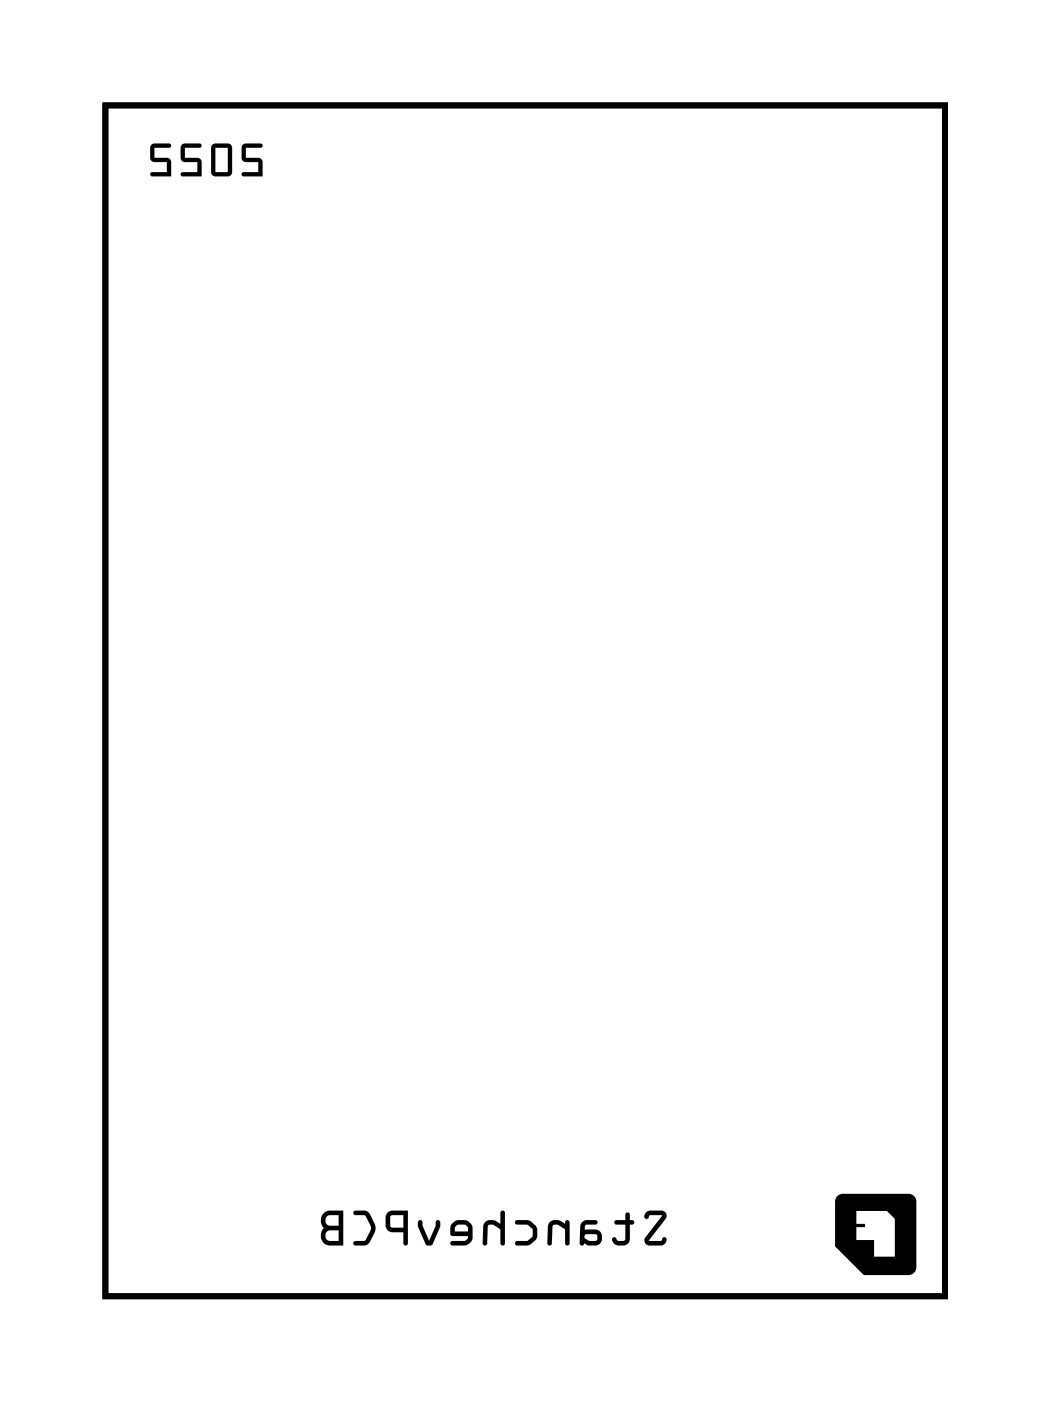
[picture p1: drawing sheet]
<svg xmlns="http://www.w3.org/2000/svg" width="36mm" height="48mm" viewBox="0 0 36 48" stroke-linecap="round" stroke-linejoin="round" font-family="sans-serif">
<path d="M3.6 3.6h29v41.1h-29z" fill="none" stroke="#000" stroke-width=".2"/>
<g fill="#000">
<path d="M3.6 3.6h29v41.1h-29zM3.6 3.6v41.1h29v-41.1z"/>
<path d="M8.4 5l-.1 .5 .2 .1h.4v.3h-.5l-.1 .1 .8 .1-.1-.6-.5-.1v-.3h.5l.1-.1zM8.4 5h.7l-.1 .1h-.5v.3l.5 .1 .1 .6-.8-.1 .1-.1h.5v-.3h-.4l-.2-.1zM7.3 5v1l.1 .1h.5l.1-.2v-.9h-.1zM7.3 5l.6-.1 .1 .1v.9l-.1 .2h-.5l-.1-.1zM7.4 5.1h.5v.8h-.5zM7.4 5.1v.8h.5v-.8zM6.3 5l-.1 .5 .2 .1h.4v.3h-.5l-.1 .1 .8 .1-.1-.6-.5-.1v-.3h.5l.1-.1zM6.3 5h.7l-.1 .1h-.5v.3l.5 .1 .1 .6-.8-.1 .1-.1h.5v-.3h-.4l-.2-.1zM5.2 5v.5l.1 .1h.5v.3h-.5l-.1 .1 .7 .1v-.6l-.6-.1v-.3h.5l.1-.1zM5.2 5h.7l-.1 .1h-.5v.3l.6 .1v.6l-.7-.1 .1-.1h.5v-.3h-.5l-.1-.1z"/>
<path d="M8.4 5l-.1 .5 .2 .1h.4v.3h-.5l-.1 .1 .8 .1-.1-.6-.5-.1v-.3h.5l.1-.1zM7.3 5v1l.1 .1h.5l.1-.2v-.9h-.1zM7.4 5.1h.5v.8h-.5zM6.3 5l-.1 .5 .2 .1h.4v.3h-.5l-.1 .1 .8 .1-.1-.6-.5-.1v-.3h.5l.1-.1zM5.2 5v.5l.1 .1h.5v.3h-.5l-.1 .1 .7 .1v-.6l-.6-.1v-.3h.5l.1-.1z"/>
<path d="M22.3 41.8v.2l.1-.1h.4l-.5 .8-.1 .2 .2 .1h.5l.1-.2v-.1l-.2 .1h-.4l.6-.8v-.1l-.2-.1zM22.3 41.8h.5l.2 .1v.1l-.6 .8h.4l.2-.1v.1l-.1 .2h-.5l-.2-.1 .1-.2 .5-.8h-.4l-.1 .1zM21.2 42.1v.1h.4v.5l-.3 .1-.1-.1-.1 .1a.33 .33 0 0 0 .3 .2 .33 .33 0 0 0 .3-.3v-.5h.2l-.2-.1v-.2h-.1v.2zM21.2 42.1h.4v-.2l.1-.1v.3l.2 .1h-.2v.5a.31 .31 0 0 1-.3 .3 .31 .31 0 0 1-.3-.3h.1l.1 .1 .3-.1v-.5h-.4zM20.1 42.2l-.1 .7 .5 .1a.28 .28 0 0 0 .3-.3 .28 .28 0 0 0-.3-.3h-.3v-.1v-.1h.4v-.1zM20.1 42.2l.5-.1v.1h-.4v.1v.1h.3a.28 .28 0 0 1 .3 .3 .28 .28 0 0 1-.3 .3l-.5-.1zM20.2 42.6h.4v.2h-.3l-.1-.1zM20.2 42.6v.1l.1 .1h.3v-.2zM19 42.2l-.1 .7h.1l.1-.6v-.1l.4 .2v.5h.1v-.8h-.1v.1l-.3-.1zM19 42.2l.2-.1 .3 .1v-.1h.1v.8h-.1v-.5l-.3-.2-.1 .1-.1 .6h-.1zM17.8 42.1v.1h.4l.2 .2v.2l-.2 .2h-.4v.1h.5l.2-.2v-.4l-.3-.2zM17.8 42.1h.5a.43 .43 0 0 1 0 .8h-.5v-.1h.4l.2-.2v-.2l-.2-.1-.4-.1zM16.7 42.2v.7h.1v-.6l.1-.1 .4 .2v.5h.1v-1.1h-.1v.4l-.3-.1zM16.7 42.2l.3-.1 .3 .1v-.4h.1v1.1h-.1v-.5l-.3-.2-.2 .1v.6h-.1zM15.6 42.2v.4l.6 .1-.2 .1h-.4v.1h.6l.1-.2v-.5l-.3-.1zM15.6 42.2l.4-.1 .3 .1v.5l-.1 .2h-.6v-.1h.4l.2-.1-.6-.1zM15.7 42.3h.4l.1 .2h-.5zM15.7 42.3v.2h.5l-.1-.2zM14.4 42.1v.2l.3 .6 .2 .1 .3-.7v-.2h-.2l-.2 .7-.2-.7zM14.4 42.1h.2l.2 .7 .2-.7h.2v.2l-.3 .7-.2-.1-.3-.6zM13.4 41.8l-.1 .6 .2 .1h.4v.4l.1 .1 .1-1.2zM13.4 41.8h.7l-.1 1.2-.1-.1v-.4h-.4l-.2-.1zM13.5 41.9h.4v.5l-.4-.1zM13.5 41.9v.4l.4 .1v-.5zM12.2 41.8v.1h.4l.2 .5-.2 .4h-.4v.1l.1 .1a.55 .55 0 0 0 .7-.6l-.3-.6zM12.2 41.8h.5l.3 .5-.1 .4-.3 .3-.4-.1v-.1h.4l.2-.4-.2-.5h-.4zM11.2 41.9l-.1 .2 .1 .3a.35 .35 0 0 0-.1 .3 .35 .35 0 0 0 .3 .3h.4v-1.2h-.4zM11.2 41.9l.2-.1h.4v1.2l-.5-.1-.2-.1 .1-.4-.1-.3zM11.3 42.5l.4-.1v.4h-.4zM11.3 42.5v.3h.4v-.4zM11.3 42l.4-.1v.4l-.4-.1zM11.3 42v.2l.4 .1v-.4z"/>
<path d="M22.3 41.8v.2l.1-.1h.4l-.5 .8-.1 .2 .2 .1h.5l.1-.2v-.1l-.2 .1h-.4l.6-.8v-.1l-.2-.1zM21.2 42.1v.1h.4v.5l-.3 .1-.1-.1h-.1a.31 .31 0 0 0 .3 .3 .31 .31 0 0 0 .3-.3v-.5h.2l-.2-.1v-.2h-.1v.2zM20.1 42.2l-.1 .7 .5 .1a.28 .28 0 0 0 .3-.3 .28 .28 0 0 0-.3-.3h-.3v-.1v-.1h.4v-.1zM20.2 42.6h.4v.2h-.3l-.1-.1zM19 42.2l-.1 .7h.1l.1-.6v-.1l.4 .2v.5h.1v-.8h-.1v.1l-.3-.1zM17.8 42.1v.1l.4 .1 .2 .1v.3l-.2 .1-.4 .1v.1h.4a.44 .44 0 0 0 .3-.5 .44 .44 0 0 0-.3-.4zM16.7 42.2v.7h.1v-.6l.1-.1 .4 .2v.5h.1v-1.1h-.1v.4l-.3-.1zM15.6 42.2v.4l.6 .1-.2 .1h-.4v.1h.6l.1-.2v-.5l-.3-.1zM15.7 42.3h.4l.1 .2h-.5zM14.4 42.1v.2l.3 .6 .2 .1 .3-.7v-.2h-.2l-.2 .7-.2-.7zM13.4 41.8l-.1 .6 .2 .1h.4v.4l.1 .1 .1-1.2zM13.5 41.9h.4v.5l-.4-.1zM12.2 41.8v.1h.4l.2 .5-.2 .4h-.4v.1l.1 .1a.55 .55 0 0 0 .7-.6l-.3-.6zM11.2 41.9l-.1 .2a.31 .31 0 0 1 0 .5v.2l.2 .1 .5 .1v-1.2h-.4zM11.3 42.5l.4-.1v.4h-.4zM11.3 42l.4-.1v.4l-.4-.1z"/>
<path d="M28.9 41.3l.2-.1h2.4l.1 .3v2.4l-.2 .1h-1.6l-1-1zM29.6 41.8v.4h.3v.1h-.3v.5h.6v.6h.7v-1.3l-.3-.3z"/>
</g>
<circle cx="8.9" cy="28.9" r=".35" fill="#fff"/>
<circle cx="8.9" cy="28.9" r=".35" fill="none" stroke="#fff" stroke-width=".55"/>
<circle cx="29.3" cy="28.9" r=".35" fill="#fff"/>
<circle cx="29.3" cy="28.9" r=".35" fill="none" stroke="#fff" stroke-width=".55"/>
<circle cx="7.7" cy="30.1" r=".35" fill="#fff"/>
<circle cx="7.7" cy="30.1" r=".35" fill="none" stroke="#fff" stroke-width=".55"/>
<circle cx="20.4" cy="30.2" r=".35" fill="#fff"/>
<circle cx="20.4" cy="30.2" r=".35" fill="none" stroke="#fff" stroke-width=".55"/>
<circle cx="11.5" cy="27.6" r=".35" fill="#fff"/>
<circle cx="11.5" cy="27.6" r=".35" fill="none" stroke="#fff" stroke-width=".55"/>
<circle cx="11.5" cy="35.2" r=".35" fill="#fff"/>
<circle cx="11.5" cy="35.2" r=".35" fill="none" stroke="#fff" stroke-width=".55"/>
<path d="M22.3 30.7h1.4v1.4h-1.4z" fill="#fff"/>
<path d="M22.3 30.7h1.4v1.4h-1.4z" fill="none" stroke="#fff" stroke-width=".76" stroke-linecap="butt"/>
<circle cx="23" cy="31.4" r=".7" fill="#fff"/>
<circle cx="23" cy="31.4" r=".7" fill="none" stroke="#fff" stroke-width=".76" stroke-linecap="butt"/>
<circle cx="30.6" cy="31.4" r=".7" fill="#fff"/>
<circle cx="30.6" cy="31.4" r=".7" fill="none" stroke="#fff" stroke-width=".76" stroke-linecap="butt"/>
<circle cx="23" cy="33.9" r=".7" fill="#fff"/>
<circle cx="23" cy="33.9" r=".7" fill="none" stroke="#fff" stroke-width=".76" stroke-linecap="butt"/>
<circle cx="30.6" cy="33.9" r=".7" fill="#fff"/>
<circle cx="30.6" cy="33.9" r=".7" fill="none" stroke="#fff" stroke-width=".76" stroke-linecap="butt"/>
<circle cx="23" cy="36.5" r=".7" fill="#fff"/>
<circle cx="23" cy="36.5" r=".7" fill="none" stroke="#fff" stroke-width=".76" stroke-linecap="butt"/>
<circle cx="30.6" cy="36.5" r=".7" fill="#fff"/>
<circle cx="30.6" cy="36.5" r=".7" fill="none" stroke="#fff" stroke-width=".76" stroke-linecap="butt"/>
<circle cx="23" cy="39" r=".7" fill="#fff"/>
<circle cx="23" cy="39" r=".7" fill="none" stroke="#fff" stroke-width=".76" stroke-linecap="butt"/>
<circle cx="30.6" cy="39" r=".7" fill="#fff"/>
<circle cx="30.6" cy="39" r=".7" fill="none" stroke="#fff" stroke-width=".76" stroke-linecap="butt"/>
<circle cx="7.7" cy="26.3" r=".7" fill="#fff"/>
<circle cx="7.7" cy="26.3" r=".7" fill="none" stroke="#fff" stroke-width=".76" stroke-linecap="butt"/>
<circle cx="7.7" cy="16.2" r=".7" fill="#fff"/>
<circle cx="7.7" cy="16.2" r=".7" fill="none" stroke="#fff" stroke-width=".76" stroke-linecap="butt"/>
<circle cx="12.8" cy="26.3" r=".7" fill="#fff"/>
<circle cx="12.8" cy="26.3" r=".7" fill="none" stroke="#fff" stroke-width=".76" stroke-linecap="butt"/>
<circle cx="12.8" cy="16.2" r=".7" fill="#fff"/>
<circle cx="12.8" cy="16.2" r=".7" fill="none" stroke="#fff" stroke-width=".76" stroke-linecap="butt"/>
<path d="M23.5 24.4h1.4v1.4h-1.4z" fill="#fff"/>
<path d="M23.5 24.4h1.4v1.4h-1.4z" fill="none" stroke="#fff" stroke-width=".76" stroke-linecap="butt"/>
<circle cx="24.2" cy="25.1" r=".7" fill="#fff"/>
<circle cx="24.2" cy="25.1" r=".7" fill="none" stroke="#fff" stroke-width=".76" stroke-linecap="butt"/>
<circle cx="21.7" cy="25.1" r=".7" fill="#fff"/>
<circle cx="21.7" cy="25.1" r=".7" fill="none" stroke="#fff" stroke-width=".76" stroke-linecap="butt"/>
<path d="M5.7 33.2h1.4v1.4h-1.4z" fill="#fff"/>
<path d="M5.7 33.2h1.4v1.4h-1.4z" fill="none" stroke="#fff" stroke-width=".76" stroke-linecap="butt"/>
<circle cx="6.4" cy="33.9" r=".7" fill="#fff"/>
<circle cx="6.4" cy="33.9" r=".7" fill="none" stroke="#fff" stroke-width=".76" stroke-linecap="butt"/>
<circle cx="6.4" cy="36.5" r=".7" fill="#fff"/>
<circle cx="6.4" cy="36.5" r=".7" fill="none" stroke="#fff" stroke-width=".76" stroke-linecap="butt"/>
<circle cx="17.8" cy="26.3" r=".7" fill="#fff"/>
<circle cx="17.8" cy="26.3" r=".7" fill="none" stroke="#fff" stroke-width=".76" stroke-linecap="butt"/>
<circle cx="17.8" cy="16.2" r=".7" fill="#fff"/>
<circle cx="17.8" cy="16.2" r=".7" fill="none" stroke="#fff" stroke-width=".76" stroke-linecap="butt"/>
<circle cx="25.5" cy="18.7" r=".6" fill="#fff"/>
<circle cx="25.5" cy="18.7" r=".6" fill="none" stroke="#fff" stroke-width=".65" stroke-linecap="butt"/>
<path d="M24.9 18.1h1.2v1.2h-1.2z" fill="#fff"/>
<path d="M24.9 18.1h1.2v1.2h-1.2z" fill="none" stroke="#fff" stroke-width=".65" stroke-linecap="butt"/>
<circle cx="25.5" cy="16.2" r=".6" fill="#fff"/>
<circle cx="25.5" cy="16.2" r=".6" fill="none" stroke="#fff" stroke-width=".65" stroke-linecap="butt"/>
<circle cx="19.1" cy="37.8" r=".7" fill="#fff"/>
<circle cx="19.1" cy="37.8" r=".7" fill="none" stroke="#fff" stroke-width=".76" stroke-linecap="butt"/>
<circle cx="12.6" cy="37.8" r=".7" fill="#fff"/>
<circle cx="12.6" cy="37.8" r=".7" fill="none" stroke="#fff" stroke-width=".76" stroke-linecap="butt"/>
<circle cx="19.1" cy="33.3" r=".7" fill="#fff"/>
<circle cx="19.1" cy="33.3" r=".7" fill="none" stroke="#fff" stroke-width=".76" stroke-linecap="butt"/>
<circle cx="12.6" cy="33.3" r=".7" fill="#fff"/>
<circle cx="12.6" cy="33.3" r=".7" fill="none" stroke="#fff" stroke-width=".76" stroke-linecap="butt"/>
<path d="M12 11.6h1.6v1.5h-1.6z" fill="#fff"/>
<path d="M12 11.6h1.6v1.5h-1.6z" fill="none" stroke="#fff" stroke-width=".76" stroke-linecap="butt"/>
<circle cx="12.8" cy="12.4" r=".79" fill="#fff"/>
<circle cx="12.8" cy="12.4" r=".79" fill="none" stroke="#fff" stroke-width=".76" stroke-linecap="butt"/>
<circle cx="12.8" cy="9.8" r=".79" fill="#fff"/>
<circle cx="12.8" cy="9.8" r=".79" fill="none" stroke="#fff" stroke-width=".76" stroke-linecap="butt"/>
<circle cx="12.8" cy="7.3" r=".79" fill="#fff"/>
<circle cx="12.8" cy="7.3" r=".79" fill="none" stroke="#fff" stroke-width=".76" stroke-linecap="butt"/>
<path d="M18.4 9.1h1.4v1.4h-1.4z" fill="#fff"/>
<path d="M18.4 9.1h1.4v1.4h-1.4z" fill="none" stroke="#fff" stroke-width=".76" stroke-linecap="butt"/>
<circle cx="19.1" cy="9.8" r=".7" fill="#fff"/>
<circle cx="19.1" cy="9.8" r=".7" fill="none" stroke="#fff" stroke-width=".76" stroke-linecap="butt"/>
<circle cx="19.1" cy="12.4" r=".7" fill="#fff"/>
<circle cx="19.1" cy="12.4" r=".7" fill="none" stroke="#fff" stroke-width=".76" stroke-linecap="butt"/>
<path d="M24.8 9.1h1.4v1.4h-1.4z" fill="#fff"/>
<path d="M24.8 9.1h1.4v1.4h-1.4z" fill="none" stroke="#fff" stroke-width=".76" stroke-linecap="butt"/>
<circle cx="25.5" cy="9.8" r=".7" fill="#fff"/>
<circle cx="25.5" cy="9.8" r=".7" fill="none" stroke="#fff" stroke-width=".76" stroke-linecap="butt"/>
<circle cx="25.5" cy="12.4" r=".7" fill="#fff"/>
<circle cx="25.5" cy="12.4" r=".7" fill="none" stroke="#fff" stroke-width=".76" stroke-linecap="butt"/>
<path d="M5.7 9.1h1.5v1.5h-1.5z" fill="#fff"/>
<path d="M5.7 9.1h1.5v1.5h-1.5z" fill="none" stroke="#fff" stroke-width=".76" stroke-linecap="butt"/>
<circle cx="6.4" cy="9.8" r=".74" fill="#fff"/>
<circle cx="6.4" cy="9.8" r=".74" fill="none" stroke="#fff" stroke-width=".76" stroke-linecap="butt"/>
<circle cx="6.4" cy="12.4" r=".74" fill="#fff"/>
<circle cx="6.4" cy="12.4" r=".74" fill="none" stroke="#fff" stroke-width=".76" stroke-linecap="butt"/>
<circle cx="15.3" cy="31.4" r=".35" fill="#fff"/>
<circle cx="15.3" cy="31.4" r=".35" fill="none" stroke="#fff" stroke-width=".55"/>
<circle cx="15.3" cy="35.2" r=".35" fill="#fff"/>
<circle cx="15.3" cy="35.2" r=".35" fill="none" stroke="#fff" stroke-width=".55"/>
</svg>
